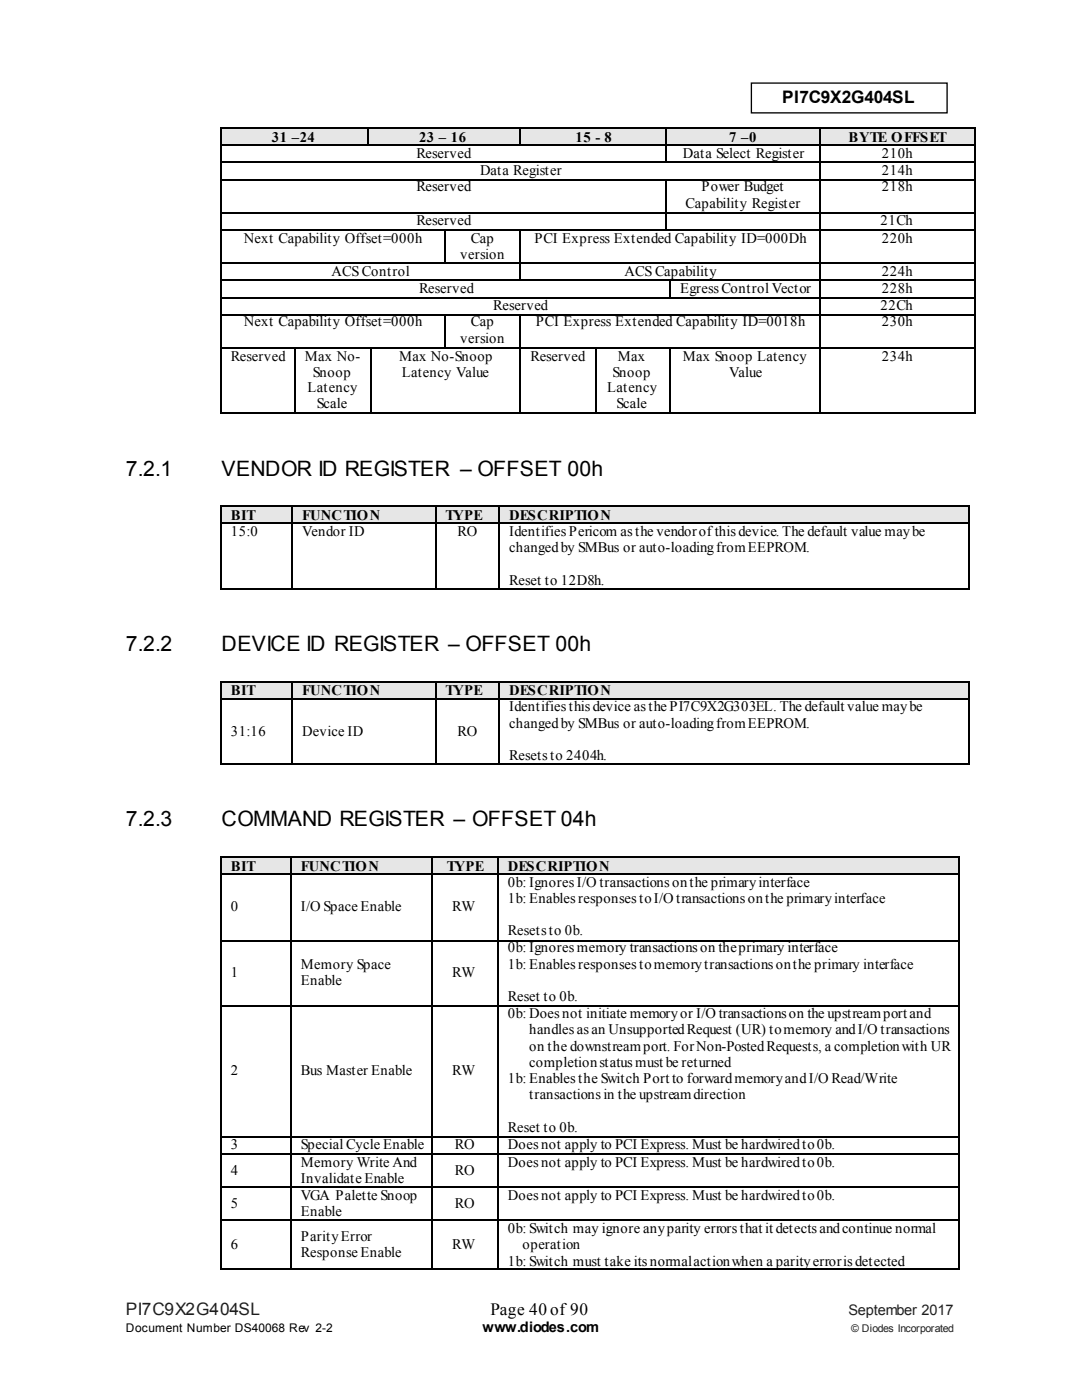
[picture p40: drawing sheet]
<svg xmlns="http://www.w3.org/2000/svg" width="216mm" height="279mm" viewBox="0 0 216 279" stroke-linecap="round" stroke-linejoin="round" font-family="sans-serif">
<defs><g id="words">
<g font-size="4.2">
<text x="25.1" y="95">7.2.1</text>
<text x="44.2" y="95">VENDOR ID REGISTER – OFFSET 00h</text>
<text x="25.1" y="129.9">7.2.2</text>
<text x="44.2" y="129.9">DEVICE ID REGISTER – OFFSET 00h</text>
<text x="25.1" y="164.8">7.2.3</text>
<text x="44.2" y="164.8">COMMAND REGISTER – OFFSET 04h</text>
</g>
<g font-size="3.4">
<text x="156.1" y="20.6">PI7C9X2G404SL</text>
<text x="97.9" y="262.5">Page 40 of 90</text>
</g>
<text font-size="3.4" fill="#231f20" x="25.1" y="262.5">PI7C9X2G404SL</text>
<g font-size="2.9">
<text x="54.2" y="28.3">31 –24</text>
<text x="83.6" y="28.3">23 – 16</text>
<text x="114.8" y="28.3">15 - 8</text>
<text x="145.5" y="28.3">7 –0</text>
<text x="169.3" y="28.3">BYTE OFFSET</text>
<text x="83.1" y="31.5">Reserved</text>
<text x="95.8" y="34.9">Data Register</text>
<text x="136.3" y="31.5">Data Select Register</text>
<text x="175.9" y="31.5">210h</text>
<text x="175.9" y="34.9">214h</text>
<text x="83.1" y="38.1">Reserved</text>
<text x="136.8" y="41.5">Capability Register</text>
<text x="140" y="38.1">Power Budget</text>
<text x="175.9" y="38.1">218h</text>
<text x="83.1" y="45">Reserved</text>
<text x="175.7" y="45">21Ch</text>
<text x="48.7" y="48.4">Next Capability Offset=000h</text>
<text x="91.8" y="51.6">version</text>
<text x="93.9" y="48.4">Cap</text>
<text x="106.6" y="48.4">PCI Express Extended Capability ID=000Dh</text>
<text x="175.9" y="48.4">220h</text>
<text x="66.1" y="55">ACS Control</text>
<text x="83.6" y="58.5">Reserved</text>
<text x="124.6" y="55">ACS Capability</text>
<text x="135.7" y="58.5">Egress Control Vector</text>
<text x="175.9" y="55">224h</text>
<text x="175.9" y="58.5">228h</text>
<text x="48.7" y="65.1">Next Capability Offset=000h</text>
<text x="93.9" y="65.1">Cap</text>
<text x="98.4" y="61.9">Reserved</text>
<text x="106.9" y="65.1">PCI Express Extended Capability ID=0018h</text>
<text x="175.7" y="61.9">22Ch</text>
<text x="175.9" y="65.1">230h</text>
<text x="46" y="72">Reserved</text>
<text x="60.9" y="72">Max No-</text>
<text x="79.6" y="72">Max No-Snoop</text>
<text x="91.8" y="68.5">version</text>
<text x="105.8" y="72">Reserved</text>
<text x="123.3" y="72">Max</text>
<text x="136.3" y="72">Max Snoop Latency</text>
<text x="175.9" y="72">234h</text>
<text x="62.4" y="75.1">Snoop</text>
<text x="80.2" y="75.1">Latency Value</text>
<text x="122.2" y="75.1">Snoop</text>
<text x="145.5" y="75.1">Value</text>
<text x="61.4" y="78.3">Latency</text>
<text x="63.2" y="81.5">Scale</text>
<text x="121.2" y="78.3">Latency</text>
<text x="123" y="81.5">Scale</text>
<text x="46" y="103.7">BIT</text>
<text x="46" y="106.9">15:0</text>
<text x="60.3" y="103.7">FUNCTION</text>
<text x="60.3" y="106.9">Vendor ID</text>
<text x="88.9" y="103.7">TYPE</text>
<text x="91.3" y="106.9">RO</text>
<text x="101.6" y="103.7">DESCRIPTION</text>
<text x="101.6" y="106.9">Identifies Pericom as the vendor of this device. The default value may be</text>
<text x="101.6" y="110.1">changed by SMBus or auto-loading from EEPROM.</text>
<text x="101.6" y="116.7">Reset to 12D8h.</text>
<text x="46" y="138.6">BIT</text>
<text x="60.3" y="138.6">FUNCTION</text>
<text x="88.9" y="138.6">TYPE</text>
<text x="101.6" y="138.6">DESCRIPTION</text>
<text x="101.6" y="141.8">Identifies this device as the PI7C9X2G303EL. The default value may be</text>
<text x="46" y="146.8">31:16</text>
<text x="60.3" y="146.8">Device ID</text>
<text x="91.3" y="146.8">RO</text>
<text x="101.6" y="145.3">changed by SMBus or auto-loading from EEPROM.</text>
<text x="101.6" y="151.6">Resetsto 2404h.</text>
<text x="46" y="173.8">BIT</text>
<text x="60.1" y="173.8">FUNCTION</text>
<text x="89.2" y="173.8">TYPE</text>
<text x="101.3" y="173.8">DESCRIPTION</text>
<text x="101.3" y="177">0b: IgnoresI/O transactions on the primaryinterface</text>
<text x="46" y="181.8">0</text>
<text x="60.1" y="181.8">I/O Space Enable</text>
<text x="90.2" y="181.8">RW</text>
<text x="101.3" y="180.2">1b: Enablesresponsesto I/O transactions on the primary interface</text>
<text x="101.3" y="190">0b: Ignoresmemory transactions on the primary interface</text>
<text x="101.3" y="186.5">Resetsto 0b.</text>
<text x="46" y="195">1</text>
<text x="60.1" y="193.4">Memory Space</text>
<text x="60.1" y="196.6">Enable</text>
<text x="90.2" y="195">RW</text>
<text x="101.3" y="193.4">1b: Enablesresponsesto memory transactions on the primary interface</text>
<text x="101.3" y="203.2">0b: Doesnot initiate memory or I/O transactions on the upstream port and</text>
<text x="101.3" y="199.8">Reset to 0b.</text>
<text x="105.6" y="206.4">handles asan Unsupported Request (UR) to memory and I/O transactions</text>
<text x="105.6" y="209.8">on the downstream port. For Non-Posted Requests, a completion with UR</text>
<text x="46" y="214.6">2</text>
<text x="60.1" y="214.6">Bus Master Enable</text>
<text x="90.2" y="214.6">RW</text>
<text x="105.6" y="213">completion status must be returned</text>
<text x="101.3" y="216.2">1b: Enables the Switch Port to forward memory and I/O Read/Write</text>
<text x="105.6" y="219.3">transactions in the upstream direction</text>
<text x="101.3" y="226">Reset to 0b.</text>
<text x="46" y="229.4">3</text>
<text x="60.1" y="229.4">Special Cycle Enable</text>
<text x="60.1" y="232.8">Memory Write And</text>
<text x="90.8" y="229.4">RO</text>
<text x="101.3" y="229.4">Does not apply to PCI Express. Must be hardwired to 0b.</text>
<text x="101.3" y="232.8">Does not apply to PCI Express. Must be hardwired to 0b.</text>
<text x="46" y="234.4">4</text>
<text x="60.1" y="236">Invalidate Enable</text>
<text x="60.1" y="239.4">VGA Palette Snoop</text>
<text x="90.8" y="234.4">RO</text>
<text x="101.3" y="239.4">Does not apply to PCI Express. Must be hardwired to 0b.</text>
<text x="46" y="241">5</text>
<text x="60.1" y="242.6">Enable</text>
<text x="90.8" y="241">RO</text>
<text x="46" y="249.2">6</text>
<text x="60.1" y="247.7">Parity Error</text>
<text x="60.1" y="250.8">Response Enable</text>
<text x="90.2" y="249.2">RW</text>
<text x="101.3" y="246.1">0b: Switch may ignore any parity errors that it detects and continue normal</text>
<text x="104.2" y="249.2">operation</text>
<text x="101.3" y="252.7">1b: Switch must take its normal action when a parity error is detected</text>
<text x="96.3" y="265.9">www.diodes.com</text>
</g>
<text font-size="2.9" fill="#231f20" x="169.3" y="262.5">September 2017</text>
<text font-size="2.4" x="25.1" y="265.9">Document Number DS40068 Rev 2-2</text>
<text font-size="2.1" fill="#231f20" x="169.9" y="265.9">© Diodes Incorporated</text>
</g></defs>
<path d="M149.9 16.6h39.1v5.9h-39.1z" fill-rule="evenodd" fill="#fff" stroke="#000" stroke-width=".26"/>
<g fill="#e6e6e6">
<path d="M44.2 25.7h1.8v3.1h-1.8z" fill-rule="evenodd"/>
<path d="M71.4 25.7h1.9v3.1h-1.9z" fill-rule="evenodd"/>
<path d="M46 25.7h25.4v3.1h-25.4z" fill-rule="evenodd"/>
<path d="M73.3 25.7h1.8v3.1h-1.8z" fill-rule="evenodd"/>
<path d="M101.9 25.7h1.8v3.1h-1.8z" fill-rule="evenodd"/>
<path d="M75.1 25.7h26.8v3.1h-26.8z" fill-rule="evenodd"/>
<path d="M104 25.7h1.8v3.1h-1.8z" fill-rule="evenodd"/>
<path d="M131.2 25.7h1.9v3.1h-1.9z" fill-rule="evenodd"/>
<path d="M105.8 25.7h25.4v3.1h-25.4z" fill-rule="evenodd"/>
<path d="M133.1 25.7h1.8v3.1h-1.8z" fill-rule="evenodd"/>
<path d="M161.9 25.7h1.9v3.1h-1.9z" fill-rule="evenodd"/>
<path d="M134.9 25.7h27v3.1h-27z" fill-rule="evenodd"/>
<path d="M163.8 25.7h1.8v3.1h-1.8z" fill-rule="evenodd"/>
<path d="M192.6 25.7h1.9v3.1h-1.9z" fill-rule="evenodd"/>
<path d="M165.6 25.7h27v3.1h-27z" fill-rule="evenodd"/>
</g>
<g fill="#000">
<path d="M43.9 25.4h.3v.3h-.3zM43.9 28.8h.3v.3h-.3zM43.9 32.3h.3v.2h-.3zM43.9 35.7h.3v.3h-.3zM73.3 25.4h.3v.3h-.3zM73.3 28.8h.3v.3h-.3zM103.7 25.4h.3v.3h-.3zM103.7 28.8h.3v.3h-.3zM132.8 25.4h.3v.3h-.3zM132.8 28.8h.3v.3h-.3zM132.8 32.3h.3v.2h-.3zM132.8 35.7h.3v.3h-.3z"/>
<path d="M163.5 25.4h.3v.3h-.3zM163.5 28.8h.3v.3h-.3zM163.5 32.3h.3v.2h-.3zM163.5 35.7h.3v.3h-.3zM194.5 25.4h.2v.3h-.2zM194.5 28.8h.2v.3h-.2zM194.5 32.3h.2v.2h-.2zM194.5 35.7h.2v.3h-.2zM43.9 42.3h.3v.3h-.3zM43.9 45.8h.3v.2h-.3zM43.9 52.4h.3v.3h-.3zM43.9 55.8h.3v.3h-.3z"/>
<path d="M43.9 59.3h.3v.2h-.3zM88.6 45.8h.3v.2h-.3zM88.6 52.4h.3v.3h-.3zM103.7 45.8h.3v.2h-.3zM103.7 52.4h.3v.3h-.3zM103.7 55.8h.3v.3h-.3zM132.8 42.3h.3v.3h-.3zM132.8 45.8h.3v.2h-.3zM133.6 55.8h.3v.3h-.3zM133.6 59.3h.3v.2h-.3zM163.5 42.3h.3v.3h-.3zM163.5 45.8h.3v.2h-.3z"/>
<path d="M163.5 52.4h.3v.3h-.3zM163.5 55.8h.3v.3h-.3zM163.5 59.3h.3v.2h-.3zM194.5 42.3h.2v.3h-.2zM194.5 45.8h.2v.2h-.2zM194.5 52.4h.2v.3h-.2zM194.5 55.8h.2v.3h-.2zM194.5 59.3h.2v.2h-.2zM43.9 62.7h.3v.3h-.3zM43.9 69.3h.3v.3h-.3zM58.7 69.3h.3v.3h-.3zM73.8 69.3h.3v.3h-.3z"/>
<path d="M88.6 62.7h.3v.3h-.3zM88.6 69.3h.3v.3h-.3zM103.7 62.7h.3v.3h-.3zM103.7 69.3h.3v.3h-.3zM118.8 69.3h.3v.3h-.3zM133.6 69.3h.3v.3h-.3zM163.5 62.7h.3v.3h-.3zM163.5 69.3h.3v.3h-.3zM194.5 62.7h.2v.3h-.2zM194.5 69.3h.2v.3h-.2zM43.9 82.3h.3v.2h-.3zM58.7 82.3h.3v.2h-.3z"/>
<path d="M73.8 82.3h.3v.2h-.3zM103.7 82.3h.3v.2h-.3zM118.8 82.3h.3v.2h-.3zM133.6 82.3h.3v.2h-.3zM163.5 82.3h.3v.2h-.3zM194.5 82.3h.2v.2h-.2z"/>
</g>
<g fill="none" stroke="#000" stroke-width=".26">
<path d="M44.1 25.7v3.1M44.1 29.1v3.2M44.1 32.5v3.2M44.1 36v6.3M44.2 25.5h29.1M44.2 29h29.1M44.2 32.4h88.6M44.2 35.9h88.6M73.4 25.7v3.1M73.6 25.5h30.1M73.6 29h30.1M103.8 25.7v3.1"/>
<path d="M104 25.5h28.8M104 29h28.8M133 25.7v3.1M133 29.1v3.2M133 36v6.3M133.1 25.5h30.4M133.1 29h30.4M133.1 32.4h30.4M133.1 35.9h30.4M163.6 25.7v3.1M163.6 29.1v3.2M163.6 32.5v3.2"/>
<path d="M163.6 36v6.3M163.8 25.5h30.7M163.8 29h30.7M163.8 32.4h30.7M163.8 35.9h30.7M194.6 25.7v3.1M194.6 29.1v3.2M194.6 32.5v3.2M194.6 36v6.3M44.1 42.6v3.2M44.1 46v6.4M44.1 52.7v3.1"/>
<path d="M44.1 56.1v3.2M44.1 59.5v3.2M44.2 42.5h88.6M44.2 45.9h44.4M44.2 52.5h44.4M44.2 56h59.5M44.2 59.4h89.4M88.8 46v6.4M88.9 45.9h14.8M88.9 52.5h14.8M103.8 46v6.4M103.8 52.7v3.1"/>
<path d="M104 45.9h28.8M104 52.5h59.5M104 56h29.6M133 42.6v3.2M133.1 42.5h30.4M133.1 45.9h30.4M133.7 56.1v3.2M133.9 56h29.6M133.9 59.4h29.6M163.6 42.6v3.2M163.6 46v6.4M163.6 52.7v3.1"/>
<path d="M163.6 56.1v3.2M163.6 59.5v3.2M163.8 42.5h30.7M163.8 45.9h30.7M163.8 52.5h30.7M163.8 56h30.7M163.8 59.4h30.7M194.6 42.6v3.2M194.6 46v6.4M194.6 52.7v3.1M194.6 56.1v3.2M194.6 59.5v3.2"/>
<path d="M44.1 63v6.3M44.1 69.6v12.7M44.2 62.8h44.4M44.2 69.5h14.5M58.9 69.6v12.7M59 69.5h14.8M74 69.6v12.7M74.1 69.5h14.5M88.8 63v6.3M88.9 62.8h14.8M88.9 69.5h14.8M103.8 63v6.3"/>
<path d="M103.8 69.6v12.7M104 62.8h59.5M104 69.5h14.8M118.9 69.6v12.7M119.1 69.5h14.5M133.7 69.6v12.7M133.9 69.5h29.6M163.6 63v6.3M163.6 69.6v12.7M163.8 62.8h30.7M163.8 69.5h30.7M194.6 63v6.3"/>
<path d="M194.6 69.6v12.7M44.2 82.4h14.5M59 82.4h14.8M74.1 82.4h29.6M104 82.4h14.8M119.1 82.4h14.5M133.9 82.4h29.6M163.8 82.4h30.7"/>
</g>
<g fill="#e6e6e6">
<path d="M44.2 101.1h1.8v3.1h-1.8z" fill-rule="evenodd"/>
<path d="M56.4 101.1h1.8v3.1h-1.8z" fill-rule="evenodd"/>
<path d="M46 101.1h10.4v3.1h-10.4z" fill-rule="evenodd"/>
<path d="M58.5 101.1h1.8v3.1h-1.8z" fill-rule="evenodd"/>
<path d="M84.9 101.1h1.9v3.1h-1.9z" fill-rule="evenodd"/>
<path d="M60.3 101.1h24.6v3.1h-24.6z" fill-rule="evenodd"/>
<path d="M87 101.1h1.9v3.1h-1.9z" fill-rule="evenodd"/>
<path d="M97.6 101.1h1.9v3.1h-1.9z" fill-rule="evenodd"/>
<path d="M88.9 101.1h8.7v3.1h-8.7z" fill-rule="evenodd"/>
<path d="M99.7 101.1h1.9v3.1h-1.9z" fill-rule="evenodd"/>
<path d="M191.3 101.1h1.8v3.1h-1.8z" fill-rule="evenodd"/>
<path d="M101.6 101.1h89.7v3.1h-89.7z" fill-rule="evenodd"/>
</g>
<g fill="#000">
<path d="M43.9 100.8h.3v.3h-.3zM43.9 104.2h.3v.3h-.3zM43.9 117.5h.3v.2h-.3zM58.2 100.8h.3v.3h-.3zM58.2 104.2h.3v.3h-.3zM58.2 117.5h.3v.2h-.3zM86.8 100.8h.2v.3h-.2zM86.8 104.2h.2v.3h-.2zM86.8 117.5h.2v.2h-.2zM99.5 100.8h.2v.3h-.2zM99.5 104.2h.2v.3h-.2zM99.5 117.5h.2v.2h-.2z"/>
<path d="M193.1 100.8h.3v.3h-.3zM193.1 104.2h.3v.3h-.3zM193.1 117.5h.3v.2h-.3z"/>
</g>
<g fill="none" stroke="#000" stroke-width=".26">
<path d="M44.1 101.1v3.1M44.1 104.5v13M44.2 100.9h14M44.2 104.4h14M44.2 117.6h14M58.3 101.1v3.1M58.3 104.5v13M58.5 100.9h28.3M58.5 104.4h28.3M58.5 117.6h28.3M86.9 101.1v3.1M86.9 104.5v13"/>
<path d="M87 100.9h12.5M87 104.4h12.5M87 117.6h12.5M99.6 101.1v3.1M99.6 104.5v13M99.7 100.9h93.4M99.7 104.4h93.4M99.7 117.6h93.4M193.3 101.1v3.1M193.3 104.5v13"/>
</g>
<g fill="#e6e6e6">
<path d="M44.2 136h1.8v3.4h-1.8z" fill-rule="evenodd"/>
<path d="M56.4 136h1.8v3.4h-1.8z" fill-rule="evenodd"/>
<path d="M46 136h10.4v3.4h-10.4z" fill-rule="evenodd"/>
<path d="M58.5 136h1.8v3.4h-1.8z" fill-rule="evenodd"/>
<path d="M84.9 136h1.9v3.4h-1.9z" fill-rule="evenodd"/>
<path d="M60.3 136h24.6v3.4h-24.6z" fill-rule="evenodd"/>
<path d="M87 136h1.9v3.4h-1.9z" fill-rule="evenodd"/>
<path d="M97.6 136h1.9v3.4h-1.9z" fill-rule="evenodd"/>
<path d="M88.9 136h8.7v3.4h-8.7z" fill-rule="evenodd"/>
<path d="M99.7 136h1.9v3.4h-1.9z" fill-rule="evenodd"/>
<path d="M191.3 136h1.8v3.4h-1.8z" fill-rule="evenodd"/>
<path d="M101.6 136h89.7v3.4h-89.7z" fill-rule="evenodd"/>
</g>
<g fill="#000">
<path d="M43.9 136h.3v.3h-.3zM43.9 139.4h.3v.3h-.3zM58.2 136h.3v.3h-.3zM58.2 139.4h.3v.3h-.3zM86.8 136h.2v.3h-.2zM86.8 139.4h.2v.3h-.2zM99.5 136h.2v.3h-.2zM99.5 139.4h.2v.3h-.2zM193.1 136h.3v.3h-.3zM193.1 139.4h.3v.3h-.3zM43.9 152.4h.3v.3h-.3zM58.2 152.4h.3v.3h-.3z"/>
<path d="M86.8 152.4h.2v.3h-.2zM99.5 152.4h.2v.3h-.2zM193.1 152.4h.3v.3h-.3z"/>
</g>
<g fill="none" stroke="#000" stroke-width=".26">
<path d="M44.1 136.3v3.1M44.1 139.7v12.7M44.2 136.1h14M44.2 139.6h14M58.3 136.3v3.1M58.3 139.7v12.7M58.5 136.1h28.3M58.5 139.6h28.3M86.9 136.3v3.1M86.9 139.7v12.7M87 136.1h12.5M87 139.6h12.5"/>
<path d="M99.6 136.3v3.1M99.6 139.7v12.7M99.7 136.1h93.4M99.7 139.6h93.4M193.3 136.3v3.1M193.3 139.7v12.7M44.2 152.5h14M58.5 152.5h28.3M87 152.5h12.5M99.7 152.5h93.4"/>
</g>
<g fill="#e6e6e6">
<path d="M44.2 171.2h1.8v3.2h-1.8z" fill-rule="evenodd"/>
<path d="M56.4 171.2h1.5v3.2h-1.5z" fill-rule="evenodd"/>
<path d="M46 171.2h10.4v3.2h-10.4z" fill-rule="evenodd"/>
<path d="M58.2 171.2h1.9v3.2h-1.9z" fill-rule="evenodd"/>
<path d="M84.4 171.2h1.9v3.2h-1.9z" fill-rule="evenodd"/>
<path d="M60.1 171.2h24.3v3.2h-24.3z" fill-rule="evenodd"/>
<path d="M86.3 171.2h1.8v3.2h-1.8z" fill-rule="evenodd"/>
<path d="M97.4 171.2h1.8v3.2h-1.8z" fill-rule="evenodd"/>
<path d="M88.1 171.2h9.3v3.2h-9.3z" fill-rule="evenodd"/>
<path d="M99.5 171.2h1.8v3.2h-1.8z" fill-rule="evenodd"/>
<path d="M189.7 171.2h1.6v3.2h-1.6z" fill-rule="evenodd"/>
<path d="M101.3 171.2h88.4v3.2h-88.4z" fill-rule="evenodd"/>
</g>
<g fill="#000">
<path d="M43.9 170.9h.3v.3h-.3zM43.9 174.4h.3v.2h-.3zM57.9 170.9h.3v.3h-.3zM57.9 174.4h.3v.2h-.3zM86 170.9h.3v.3h-.3zM86 174.4h.3v.2h-.3zM99.2 170.9h.3v.3h-.3zM99.2 174.4h.3v.2h-.3zM191.3 170.9h.3v.3h-.3zM191.3 174.4h.3v.2h-.3zM43.9 187.6h.3v.3h-.3zM57.9 187.6h.3v.3h-.3z"/>
<path d="M86 187.6h.3v.3h-.3zM99.2 187.6h.3v.3h-.3zM191.3 187.6h.3v.3h-.3zM43.9 200.6h.3v.2h-.3zM57.9 200.6h.3v.2h-.3zM86 200.6h.3v.2h-.3zM99.2 200.6h.3v.2h-.3zM191.3 200.6h.3v.2h-.3zM43.9 226.7h.3v.3h-.3zM43.9 230.2h.3v.3h-.3zM43.9 236.8h.3v.3h-.3zM57.9 226.7h.3v.3h-.3z"/>
<path d="M57.9 230.2h.3v.3h-.3zM57.9 236.8h.3v.3h-.3zM86 226.7h.3v.3h-.3zM86 230.2h.3v.3h-.3zM86 236.8h.3v.3h-.3zM99.2 226.7h.3v.3h-.3zM99.2 230.2h.3v.3h-.3zM99.2 236.8h.3v.3h-.3zM191.3 226.7h.3v.3h-.3zM191.3 230.2h.3v.3h-.3zM191.3 236.8h.3v.3h-.3zM43.9 243.4h.3v.3h-.3z"/>
<path d="M43.9 253.2h.3v.3h-.3zM57.9 243.4h.3v.3h-.3zM57.9 253.2h.3v.3h-.3zM86 243.4h.3v.3h-.3zM86 253.2h.3v.3h-.3zM99.2 243.4h.3v.3h-.3zM99.2 253.2h.3v.3h-.3zM191.3 243.4h.3v.3h-.3zM191.3 253.2h.3v.3h-.3z"/>
</g>
<g fill="none" stroke="#000" stroke-width=".26">
<path d="M44.1 171.2v3.2M44.1 174.6v13M44.2 171.1h13.7M44.2 174.5h13.7M58.1 171.2v3.2M58.1 174.6v13M58.2 171.1h27.8M58.2 174.5h27.8M86.1 171.2v3.2M86.1 174.6v13M86.3 171.1h12.9M86.3 174.5h12.9"/>
<path d="M99.4 171.2v3.2M99.4 174.6v13M99.5 171.1h91.8M99.5 174.5h91.8M191.4 171.2v3.2M191.4 174.6v13M44.1 187.9v12.7M44.2 187.7h13.7M58.1 187.9v12.7M58.2 187.7h27.8M86.1 187.9v12.7M86.3 187.7h12.9"/>
<path d="M99.4 187.9v12.7M99.5 187.7h91.8M191.4 187.9v12.7M44.1 200.8v25.9M44.2 200.7h13.7M58.1 200.8v25.9M58.2 200.7h27.8M86.1 200.8v25.9M86.3 200.7h12.9M99.4 200.8v25.9M99.5 200.7h91.8M191.4 200.8v25.9"/>
<path d="M44.1 227v3.2M44.1 230.5v6.3M44.1 237.1v6.3M44.2 226.9h13.7M44.2 230.3h13.7M44.2 236.9h13.7M58.1 227v3.2M58.1 230.5v6.3M58.1 237.1v6.3M58.2 226.9h27.8M58.2 230.3h27.8M58.2 236.9h27.8"/>
<path d="M86.1 227v3.2M86.1 230.5v6.3M86.1 237.1v6.3M86.3 226.9h12.9M86.3 230.3h12.9M86.3 236.9h12.9M99.4 227v3.2M99.4 230.5v6.3M99.4 237.1v6.3M99.5 226.9h91.8M99.5 230.3h91.8M99.5 236.9h91.8"/>
<path d="M191.4 227v3.2M191.4 230.5v6.3M191.4 237.1v6.3M44.1 243.7v9.5M44.2 243.5h13.7M44.2 253.3h13.7M58.1 243.7v9.5M58.2 243.5h27.8M58.2 253.3h27.8M86.1 243.7v9.5M86.3 243.5h12.9M86.3 253.3h12.9"/>
<path d="M99.4 243.7v9.5M99.5 243.5h91.8M99.5 253.3h91.8M191.4 243.7v9.5"/>
</g>
<use href="#words"/>
</svg>
